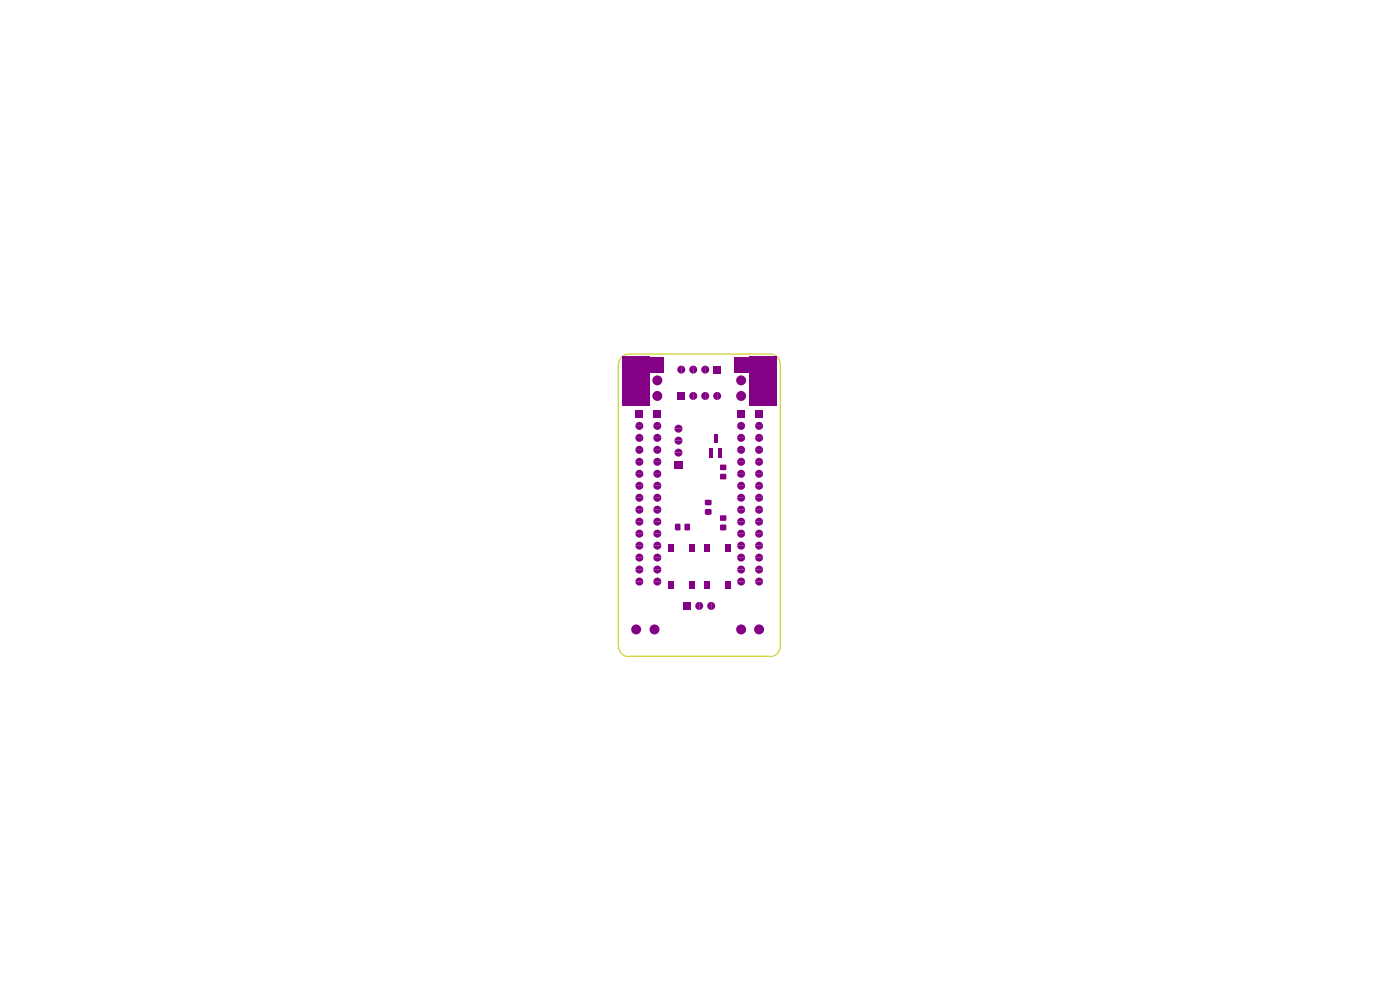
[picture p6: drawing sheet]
<svg xmlns="http://www.w3.org/2000/svg" width="297mm" height="210mm" viewBox="0 0 297 210" stroke-linecap="round" stroke-linejoin="round" font-family="sans-serif">
<path d="M131.1 77.2v59.9M133.3 75.1h30M133.4 75.1a2.16 2.16 0 0 0-2.2 2.2M163.4 75.1a2.16 2.16 0 0 1 2.1 2.2M165.5 77.2v59.9a2.16 2.16 0 0 1-2.1 2.2M131.2 137.1a2.16 2.16 0 0 0 2.2 2.2M133.3 139.2h30" fill="none" stroke="#c2c200" stroke-width=".21"/>
<g fill="#840084">
<path d="M149.6 106h1.3l.1 1-.2 .2h-1.1l-.2-.2z"/>
<path d="M149.6 108l1.2-.1 .2 .2v1l-.3 .1-1.1-.1z"/>
<path d="M145.2 111.2h1.2v1.2l-.2 .1h-.8l-.2-.1z"/>
<path d="M143.3 111.2h1.1v1.2h-1.1z"/>
<path d="M138.6 103h1.7a.85 .85 0 0 1-.9 .9 .85 .85 0 0 1-.8-.9z"/>
<path d="M138.8 102.4a.85 .85 0 0 1 1-.1 .85 .85 0 0 1 .5 .7h-1.7z"/>
<path d="M138.6 100.5h1.7a.85 .85 0 0 1-.9 .8 .85 .85 0 0 1-.8-.8z"/>
<path d="M138.8 99.9a.85 .85 0 0 1 1-.2 .85 .85 0 0 1 .5 .8h-1.7z"/>
<path d="M143 97.7h1.8v1.7h-1.8z"/>
<path d="M151.5 92.1h.7v1.9h-.7z"/>
<path d="M152.4 95.1h.8v1.9h-.8z"/>
<path d="M150.5 95.1h.8v1.9h-.8z"/>
<path d="M143.3 95.4a.85 .85 0 0 1 1-.2 .85 .85 0 0 1 .5 .8h-1.7z"/>
<path d="M143.1 96h1.7a.85 .85 0 0 1-.9 .9 .85 .85 0 0 1-.8-.9z"/>
<path d="M143.3 92.9a.85 .85 0 0 1 1-.2 .85 .85 0 0 1 .5 .8h-1.7z"/>
<path d="M143.1 93.5h1.7a.85 .85 0 0 1-.9 .8 .85 .85 0 0 1-.8-.8z"/>
<path d="M138.6 98h1.7a.85 .85 0 0 1-.9 .8 .85 .85 0 0 1-.8-.8z"/>
<path d="M138.8 97.4a.85 .85 0 0 1 1-.2 .85 .85 0 0 1 .5 .8h-1.7z"/>
<path d="M138.6 95.4h1.7a.85 .85 0 0 1-.9 .9 .85 .85 0 0 1-.8-.9z"/>
<path d="M138.8 94.8a.85 .85 0 0 1 1-.2 .85 .85 0 0 1 .5 .8h-1.7z"/>
<path d="M138.6 92.9h1.7a.85 .85 0 0 1-.9 .8 .85 .85 0 0 1-.8-.8z"/>
<path d="M138.8 92.3a.85 .85 0 0 1 1-.2 .85 .85 0 0 1 .5 .8h-1.7z"/>
<path d="M152.7 100.6h1.4v1l-1.3 .1z"/>
<path d="M152.7 98.6h1.3l.1 1.1h-1.4z"/>
<path d="M156.4 103h1.7a.85 .85 0 0 1-.9 .9 .85 .85 0 0 1-.8-.9z"/>
<path d="M156.6 102.4a.85 .85 0 0 1 1-.1 .85 .85 0 0 1 .5 .7h-1.7z"/>
<path d="M156.4 100.5h1.7a.85 .85 0 0 1-.9 .8 .85 .85 0 0 1-.8-.8z"/>
<path d="M156.6 99.9a.85 .85 0 0 1 1-.2 .85 .85 0 0 1 .5 .8h-1.7z"/>
<path d="M160.2 103h1.7a.85 .85 0 0 1-.9 .9 .85 .85 0 0 1-.8-.9z"/>
<path d="M160.4 102.4a.85 .85 0 0 1 1-.1 .85 .85 0 0 1 .5 .7h-1.7z"/>
<path d="M160.2 100.5h1.7a.85 .85 0 0 1-.9 .8 .85 .85 0 0 1-.8-.8z"/>
<path d="M160.4 99.9a.85 .85 0 0 1 1-.2 .85 .85 0 0 1 .5 .8h-1.7z"/>
<path d="M160.2 98h1.7a.85 .85 0 0 1-.9 .8 .85 .85 0 0 1-.8-.8z"/>
<path d="M160.4 97.4a.85 .85 0 0 1 1-.2 .85 .85 0 0 1 .5 .8h-1.7z"/>
<path d="M146.1 123.4h1.3v1.5h-1.3z"/>
<path d="M144.9 127.7h1.7v1.7h-1.7z"/>
<path d="M138.6 123.4h1.7a.85 .85 0 0 1-.9 .8 .85 .85 0 0 1-.8-.8z"/>
<path d="M138.8 122.8a.85 .85 0 0 1 1-.2 .85 .85 0 0 1 .5 .8h-1.7z"/>
<path d="M134.8 123.4h1.7a.85 .85 0 0 1-.9 .8 .85 .85 0 0 1-.8-.8z"/>
<path d="M135 122.8a.85 .85 0 0 1 1-.2 .85 .85 0 0 1 .5 .8h-1.7z"/>
<path d="M134.8 120.8h1.7a.85 .85 0 0 1-.9 .9 .85 .85 0 0 1-.8-.9z"/>
<path d="M135 120.2a.85 .85 0 0 1 1-.2 .85 .85 0 0 1 .5 .8h-1.7z"/>
<path d="M134.8 118.3h1.7a.85 .85 0 0 1-.9 .8 .85 .85 0 0 1-.8-.8z"/>
<path d="M135 117.7a.85 .85 0 0 1 1-.2 .85 .85 0 0 1 .5 .8h-1.7z"/>
<path d="M150.3 127.9l.6-.2v1.7a.85 .85 0 0 1-.8-.6 .85 .85 0 0 1 .2-.9z"/>
<path d="M150.9 127.7a.85 .85 0 0 1 .8 .8 .85 .85 0 0 1-.8 .9z"/>
<path d="M147.7 127.9l.6-.2v1.7a.85 .85 0 0 1-.7-.6 .85 .85 0 0 1 .1-.9z"/>
<path d="M148.3 127.7a.85 .85 0 0 1 .9 .8 .85 .85 0 0 1-.9 .9z"/>
<path d="M141.6 123.4h1.3v1.5h-1.3z"/>
<path d="M149.3 115.4h1.2v1.6h-1.2z"/>
<path d="M138.6 120.8h1.7a.85 .85 0 0 1-.9 .9 .85 .85 0 0 1-.8-.9z"/>
<path d="M138.8 120.2a.85 .85 0 0 1 1-.2 .85 .85 0 0 1 .5 .8h-1.7z"/>
<path d="M138.6 118.3h1.7a.85 .85 0 0 1-.9 .8 .85 .85 0 0 1-.8-.8z"/>
<path d="M138.8 117.7a.85 .85 0 0 1 1-.2 .85 .85 0 0 1 .5 .8h-1.7z"/>
<path d="M149.3 123.4h1.2v1.5h-1.2z"/>
<path d="M153.8 123.4h1.2v1.5h-1.2z"/>
<path d="M156.4 123.4h1.7a.85 .85 0 0 1-.9 .8 .85 .85 0 0 1-.8-.8z"/>
<path d="M156.6 122.8a.85 .85 0 0 1 1-.2 .85 .85 0 0 1 .5 .8h-1.7z"/>
<path d="M156.4 120.8h1.7a.85 .85 0 0 1-.9 .9 .85 .85 0 0 1-.8-.9z"/>
<path d="M156.6 120.2a.85 .85 0 0 1 1-.2 .85 .85 0 0 1 .5 .8h-1.7z"/>
<path d="M160.2 123.4h1.7a.85 .85 0 0 1-.9 .8 .85 .85 0 0 1-.8-.8z"/>
<path d="M160.4 122.8a.85 .85 0 0 1 1-.2 .85 .85 0 0 1 .5 .8h-1.7z"/>
<path d="M160.2 120.8h1.7a.85 .85 0 0 1-.9 .9 .85 .85 0 0 1-.8-.9z"/>
<path d="M160.4 120.2a.85 .85 0 0 1 1-.2 .85 .85 0 0 1 .5 .8h-1.7z"/>
<path d="M156.4 118.3h1.7a.85 .85 0 0 1-.9 .8 .85 .85 0 0 1-.8-.8z"/>
<path d="M156.6 117.7a.85 .85 0 0 1 1-.2 .85 .85 0 0 1 .5 .8h-1.7z"/>
<path d="M156.4 115.7h1.7a.85 .85 0 0 1-.9 .9 .85 .85 0 0 1-.8-.9z"/>
<path d="M156.6 115.1a.85 .85 0 0 1 1-.1 .85 .85 0 0 1 .5 .7h-1.7z"/>
<path d="M156.4 113.2h1.7a.85 .85 0 0 1-.9 .8 .85 .85 0 0 1-.8-.8z"/>
<path d="M156.6 112.6a.85 .85 0 0 1 1-.2 .85 .85 0 0 1 .5 .8h-1.7z"/>
<path d="M160.2 118.3h1.7a.85 .85 0 0 1-.9 .8 .85 .85 0 0 1-.8-.8z"/>
<path d="M160.4 117.7a.85 .85 0 0 1 1-.2 .85 .85 0 0 1 .5 .8h-1.7z"/>
<path d="M160.2 115.7h1.7a.85 .85 0 0 1-.9 .9 .85 .85 0 0 1-.8-.9z"/>
<path d="M160.4 115.1a.85 .85 0 0 1 1-.1 .85 .85 0 0 1 .5 .7h-1.7z"/>
<path d="M137.8 75.7h3.1v3.3h-3.1z"/>
<path d="M132 75.7h5.8v10.4h-5.8z"/>
<path d="M144.5 77.6a.85 .85 0 0 1 .9 .8 .85 .85 0 0 1-.9 .9z"/>
<path d="M143.9 77.8l.6-.2v1.7a.85 .85 0 0 1-.8-.6 .85 .85 0 0 1 .2-.9z"/>
<path d="M143.3 90.3a.85 .85 0 0 1 1-.2 .85 .85 0 0 1 .5 .8h-1.7z"/>
<path d="M143.1 90.9h1.7a.85 .85 0 0 1-.9 .9 .85 .85 0 0 1-.8-.9z"/>
<path d="M138.6 90.3h1.7a.85 .85 0 0 1-.9 .9 .85 .85 0 0 1-.8-.9z"/>
<path d="M138.8 89.7a.85 .85 0 0 1 1-.1 .85 .85 0 0 1 .5 .7h-1.7z"/>
<path d="M138.6 87h1.7v1.6h-1.7z"/>
<path d="M134.8 87h1.7v1.6h-1.7z"/>
<path d="M156.4 98h1.7a.85 .85 0 0 1-.9 .8 .85 .85 0 0 1-.8-.8z"/>
<path d="M156.6 97.4a.85 .85 0 0 1 1-.2 .85 .85 0 0 1 .5 .8h-1.7z"/>
<path d="M156.4 95.4h1.7a.85 .85 0 0 1-.9 .9 .85 .85 0 0 1-.8-.9z"/>
<path d="M156.6 94.8a.85 .85 0 0 1 1-.2 .85 .85 0 0 1 .5 .8h-1.7z"/>
<path d="M156.4 92.9h1.7a.85 .85 0 0 1-.9 .8 .85 .85 0 0 1-.8-.8z"/>
<path d="M156.6 92.3a.85 .85 0 0 1 1-.2 .85 .85 0 0 1 .5 .8h-1.7z"/>
<path d="M156.4 90.3h1.7a.85 .85 0 0 1-.9 .9 .85 .85 0 0 1-.8-.9z"/>
<path d="M156.6 89.7a.85 .85 0 0 1 1-.1 .85 .85 0 0 1 .5 .7h-1.7z"/>
<path d="M160.2 95.4h1.7a.85 .85 0 0 1-.9 .9 .85 .85 0 0 1-.8-.9z"/>
<path d="M160.4 94.8a.85 .85 0 0 1 1-.2 .85 .85 0 0 1 .5 .8h-1.7z"/>
<path d="M160.2 92.9h1.7a.85 .85 0 0 1-.9 .8 .85 .85 0 0 1-.8-.8z"/>
<path d="M160.4 92.3a.85 .85 0 0 1 1-.2 .85 .85 0 0 1 .5 .8h-1.7z"/>
<path d="M160.2 90.3h1.7a.85 .85 0 0 1-.9 .9 .85 .85 0 0 1-.8-.9z"/>
<path d="M160.4 89.7a.85 .85 0 0 1 1-.1 .85 .85 0 0 1 .5 .7h-1.7z"/>
<path d="M158.9 75.7h5.8v10.4h-5.8z"/>
<path d="M155.9 75.7h3v3.3h-3z"/>
<path d="M156.4 87h1.7v1.6h-1.7z"/>
<path d="M160.2 87h1.7v1.6h-1.7z"/>
<path d="M151.5 83.4l.6-.3v1.7a.85 .85 0 0 1-.7-.5 .85 .85 0 0 1 .1-.9z"/>
<path d="M152.1 83.1a.85 .85 0 0 1 .9 .9 .85 .85 0 0 1-.9 .8z"/>
<path d="M149 83.4l.6-.3v1.7a.85 .85 0 0 1-.8-.5 .85 .85 0 0 1 .2-.9z"/>
<path d="M149.6 83.1a.85 .85 0 0 1 .9 .9 .85 .85 0 0 1-.9 .8z"/>
<path d="M146.5 83.4l.6-.3v1.7a.85 .85 0 0 1-.8-.5 .85 .85 0 0 1 .2-.9z"/>
<path d="M147.1 83.1a.85 .85 0 0 1 .8 .9 .85 .85 0 0 1-.8 .8z"/>
<path d="M143.7 83.1h1.7v1.7h-1.7z"/>
<path d="M147.1 77.6a.85 .85 0 0 1 .8 .8 .85 .85 0 0 1-.8 .9z"/>
<path d="M146.5 77.8l.6-.2v1.7a.85 .85 0 0 1-.8-.6 .85 .85 0 0 1 .2-.9z"/>
<path d="M149.6 77.6a.85 .85 0 0 1 .9 .8 .85 .85 0 0 1-.9 .9z"/>
<path d="M149 77.8l.6-.2v1.7a.85 .85 0 0 1-.8-.6 .85 .85 0 0 1 .2-.9z"/>
<path d="M151.3 77.6h1.7v1.6h-1.7z"/>
<path d="M134.8 98h1.7a.85 .85 0 0 1-.9 .8 .85 .85 0 0 1-.8-.8z"/>
<path d="M135 97.4a.85 .85 0 0 1 1-.2 .85 .85 0 0 1 .5 .8h-1.7z"/>
<path d="M134.8 95.4h1.7a.85 .85 0 0 1-.9 .9 .85 .85 0 0 1-.8-.9z"/>
<path d="M135 94.8a.85 .85 0 0 1 1-.2 .85 .85 0 0 1 .5 .8h-1.7z"/>
<path d="M134.8 92.9h1.7a.85 .85 0 0 1-.9 .8 .85 .85 0 0 1-.8-.8z"/>
<path d="M135 92.3a.85 .85 0 0 1 1-.2 .85 .85 0 0 1 .5 .8h-1.7z"/>
<path d="M134.8 90.3h1.7a.85 .85 0 0 1-.9 .9 .85 .85 0 0 1-.8-.9z"/>
<path d="M135 89.7a.85 .85 0 0 1 1-.1 .85 .85 0 0 1 .5 .7h-1.7z"/>
<path d="M153.8 115.4h1.2v1.6h-1.2z"/>
<path d="M152.7 109.4l1.3-.1 .1 1.1-1.3 .1z"/>
<path d="M152.7 111.3h1.4v1.1l-.2 .1h-1l-.2-.1z"/>
<path d="M156.4 108.1h1.7a.85 .85 0 0 1-.9 .9 .85 .85 0 0 1-.8-.9z"/>
<path d="M156.6 107.5a.85 .85 0 0 1 1-.2 .85 .85 0 0 1 .5 .8h-1.7z"/>
<path d="M156.4 105.6h1.7a.85 .85 0 0 1-.9 .8 .85 .85 0 0 1-.8-.8z"/>
<path d="M156.6 105a.85 .85 0 0 1 1-.2 .85 .85 0 0 1 .5 .8h-1.7z"/>
<path d="M146.1 115.4h1.3v1.6h-1.3z"/>
<path d="M141.6 115.4h1.3v1.6h-1.3z"/>
<path d="M138.6 115.7h1.7a.85 .85 0 0 1-.9 .9 .85 .85 0 0 1-.8-.9z"/>
<path d="M138.8 115.1a.85 .85 0 0 1 1-.1 .85 .85 0 0 1 .5 .7h-1.7z"/>
<path d="M134.8 115.7h1.7a.85 .85 0 0 1-.9 .9 .85 .85 0 0 1-.8-.9z"/>
<path d="M135 115.1a.85 .85 0 0 1 1-.1 .85 .85 0 0 1 .5 .7h-1.7z"/>
<path d="M134.8 113.2h1.7a.85 .85 0 0 1-.9 .8 .85 .85 0 0 1-.8-.8z"/>
<path d="M135 112.6a.85 .85 0 0 1 1-.2 .85 .85 0 0 1 .5 .8h-1.7z"/>
<path d="M156.4 110.7h1.7a.85 .85 0 0 1-.9 .8 .85 .85 0 0 1-.8-.8z"/>
<path d="M156.6 110.1a.85 .85 0 0 1 1-.2 .85 .85 0 0 1 .5 .8h-1.7z"/>
<path d="M160.2 113.2h1.7a.85 .85 0 0 1-.9 .8 .85 .85 0 0 1-.8-.8z"/>
<path d="M160.4 112.6a.85 .85 0 0 1 1-.2 .85 .85 0 0 1 .5 .8h-1.7z"/>
<path d="M160.2 110.7h1.7a.85 .85 0 0 1-.9 .8 .85 .85 0 0 1-.8-.8z"/>
<path d="M160.4 110.1a.85 .85 0 0 1 1-.2 .85 .85 0 0 1 .5 .8h-1.7z"/>
<path d="M160.2 108.1h1.7a.85 .85 0 0 1-.9 .9 .85 .85 0 0 1-.8-.9z"/>
<path d="M160.4 107.5a.85 .85 0 0 1 1-.2 .85 .85 0 0 1 .5 .8h-1.7z"/>
<path d="M160.2 105.6h1.7a.85 .85 0 0 1-.9 .8 .85 .85 0 0 1-.8-.8z"/>
<path d="M160.4 105a.85 .85 0 0 1 1-.2 .85 .85 0 0 1 .5 .8h-1.7z"/>
<path d="M138.6 113.2h1.7a.85 .85 0 0 1-.9 .8 .85 .85 0 0 1-.8-.8z"/>
<path d="M138.8 112.6a.85 .85 0 0 1 1-.2 .85 .85 0 0 1 .5 .8h-1.7z"/>
<path d="M138.6 110.7h1.7a.85 .85 0 0 1-.9 .8 .85 .85 0 0 1-.8-.8z"/>
<path d="M138.8 110.1a.85 .85 0 0 1 1-.2 .85 .85 0 0 1 .5 .8h-1.7z"/>
<path d="M138.6 108.1h1.7a.85 .85 0 0 1-.9 .9 .85 .85 0 0 1-.8-.9z"/>
<path d="M138.8 107.5a.85 .85 0 0 1 1-.2 .85 .85 0 0 1 .5 .8h-1.7z"/>
<path d="M134.8 110.7h1.7a.85 .85 0 0 1-.9 .8 .85 .85 0 0 1-.8-.8z"/>
<path d="M135 110.1a.85 .85 0 0 1 1-.2 .85 .85 0 0 1 .5 .8h-1.7z"/>
<path d="M134.8 108.1h1.7a.85 .85 0 0 1-.9 .9 .85 .85 0 0 1-.8-.9z"/>
<path d="M135 107.5a.85 .85 0 0 1 1-.2 .85 .85 0 0 1 .5 .8h-1.7z"/>
<path d="M138.6 105.6h1.7a.85 .85 0 0 1-.9 .8 .85 .85 0 0 1-.8-.8z"/>
<path d="M138.8 105a.85 .85 0 0 1 1-.2 .85 .85 0 0 1 .5 .8h-1.7z"/>
<path d="M134.8 105.6h1.7a.85 .85 0 0 1-.9 .8 .85 .85 0 0 1-.8-.8z"/>
<path d="M135 105a.85 .85 0 0 1 1-.2 .85 .85 0 0 1 .5 .8h-1.7z"/>
<path d="M134.8 103h1.7a.85 .85 0 0 1-.9 .9 .85 .85 0 0 1-.8-.9z"/>
<path d="M135 102.4a.85 .85 0 0 1 1-.1 .85 .85 0 0 1 .5 .7h-1.7z"/>
<path d="M134.8 100.5h1.7a.85 .85 0 0 1-.9 .8 .85 .85 0 0 1-.8-.8z"/>
<path d="M135 99.9a.85 .85 0 0 1 1-.2 .85 .85 0 0 1 .5 .8h-1.7z"/>
<circle cx="135" cy="133.5" r="1.06"/>
<circle cx="138.9" cy="133.5" r="1.06"/>
<circle cx="157.2" cy="133.5" r="1.06"/>
<circle cx="161" cy="133.5" r="1.06"/>
<circle cx="139.4" cy="80.7" r="1.06"/>
<circle cx="139.4" cy="84" r="1.06"/>
<circle cx="157.2" cy="84" r="1.06"/>
<circle cx="157.2" cy="80.7" r="1.06"/>
</g>
</svg>
